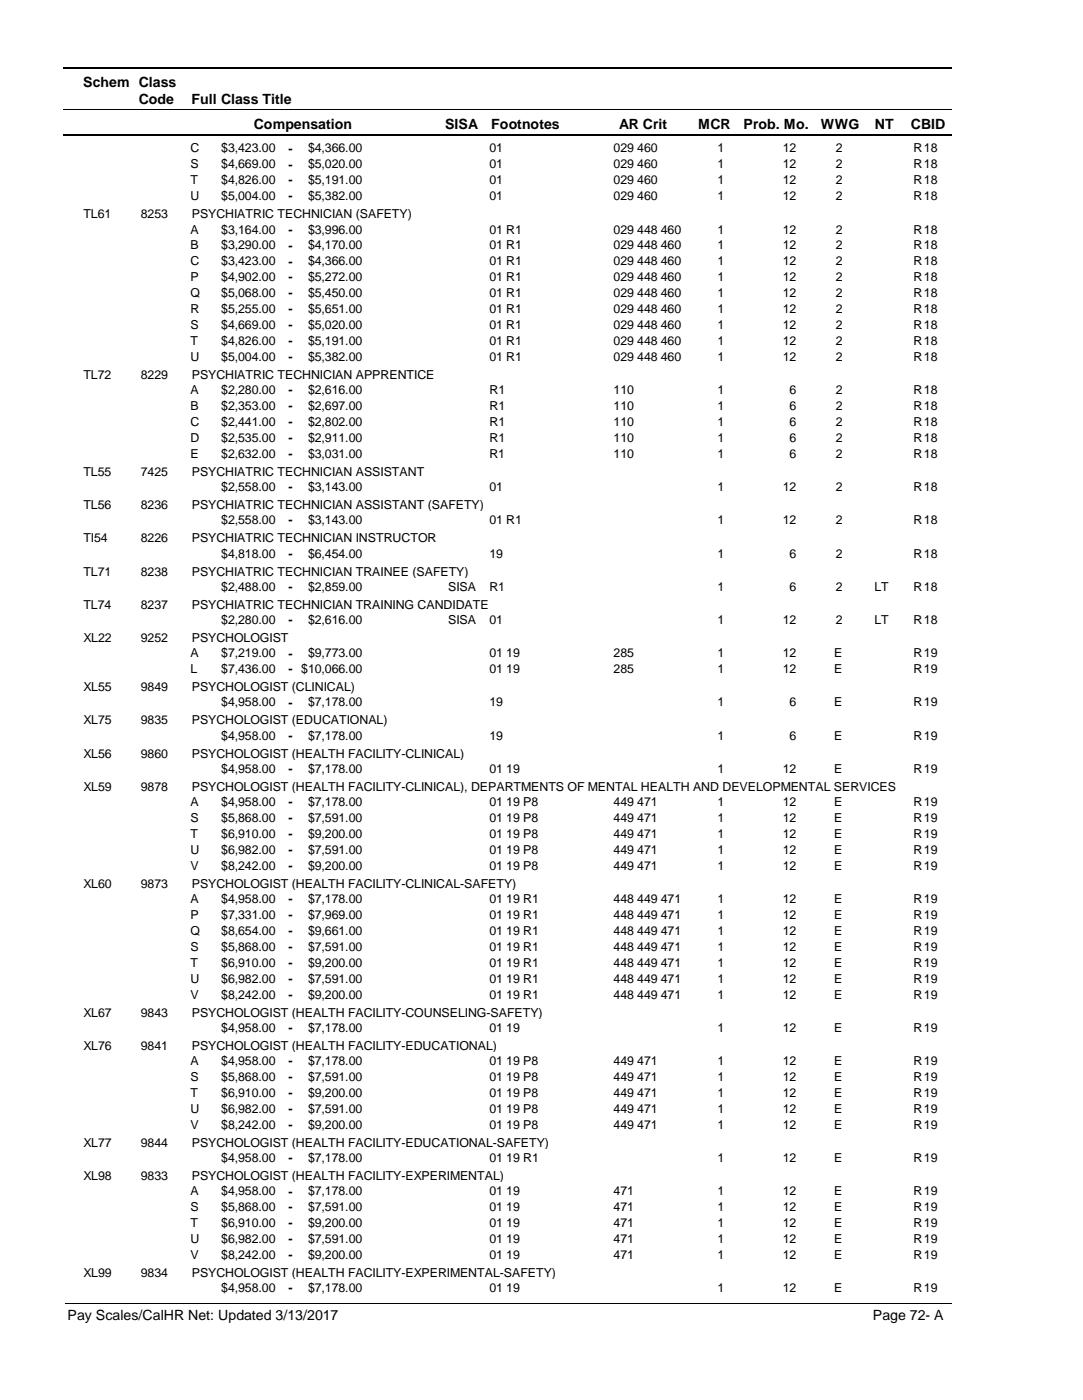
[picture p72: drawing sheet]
<svg xmlns="http://www.w3.org/2000/svg" width="216mm" height="279mm" viewBox="0 0 216 279" stroke-linecap="round" stroke-linejoin="round" font-family="sans-serif">
<defs><g id="words">
<g font-size="2.8">
<text x="16.6" y="17.3">Schem Class</text>
<text x="27.7" y="20.7">Code</text>
<text x="38.2" y="20.7">Full Class Title</text>
<text x="50.6" y="25.7">Compensation</text>
<text x="88.7" y="25.7">SISA</text>
<text x="98" y="25.7">Footnotes</text>
<text x="123.5" y="25.7">AR Crit</text>
<text x="139.2" y="25.7">MCR</text>
<text x="148.3" y="25.7">Prob. Mo.</text>
<text x="163.7" y="25.7">WWG</text>
<text x="174.5" y="25.7">NT</text>
<text x="181.6" y="25.7">CBID</text>
<text x="13.5" y="263.5">Pay Scales/CalHR Net: Updated 3/13/2017</text>
<text x="174.1" y="263.5">Page 72- A</text>
</g>
<g font-size="2.5">
<text x="38" y="30.4">C</text>
<text x="38" y="33.6">S</text>
<text x="44.1" y="30.4">$3,423.00</text>
<text x="44.1" y="33.6">$4,669.00</text>
<text x="57.5" y="30.5">-</text>
<text x="57.5" y="33.6">-</text>
<text x="61.4" y="30.4">$4,366.00</text>
<text x="61.4" y="33.6">$5,020.00</text>
<text x="97.6" y="30.4">01</text>
<text x="97.6" y="33.6">01</text>
<text x="122.4" y="30.4">029 460</text>
<text x="122.4" y="33.6">029 460</text>
<text x="143.1" y="30.4">1</text>
<text x="143.1" y="33.6">1</text>
<text x="156.1" y="30.4">12</text>
<text x="156.1" y="33.6">12</text>
<text x="166.6" y="30.4">2</text>
<text x="166.6" y="33.6">2</text>
<text x="182.2" y="30.4">R</text>
<text x="182.2" y="33.6">R</text>
<text x="184.2" y="30.4">18</text>
<text x="184.2" y="33.6">18</text>
<text x="38" y="36.8">T</text>
<text x="38" y="40">U</text>
<text x="44.1" y="36.8">$4,826.00</text>
<text x="44.1" y="40">$5,004.00</text>
<text x="57.5" y="36.8">-</text>
<text x="57.5" y="40">-</text>
<text x="61.4" y="36.8">$5,191.00</text>
<text x="61.4" y="40">$5,382.00</text>
<text x="97.6" y="36.8">01</text>
<text x="97.6" y="40">01</text>
<text x="122.4" y="36.8">029 460</text>
<text x="122.4" y="40">029 460</text>
<text x="143.1" y="36.8">1</text>
<text x="143.1" y="40">1</text>
<text x="156.1" y="36.8">12</text>
<text x="156.1" y="40">12</text>
<text x="166.6" y="36.8">2</text>
<text x="166.6" y="40">2</text>
<text x="182.2" y="36.8">R</text>
<text x="182.2" y="40">R</text>
<text x="184.2" y="36.8">18</text>
<text x="184.2" y="40">18</text>
<text x="16.6" y="43.5">TL61</text>
<text x="28.1" y="43.5">8253</text>
<text x="38" y="46.6">A</text>
<text x="38.2" y="43.5">PSYCHIATRIC TECHNICIAN (SAFETY)</text>
<text x="44.1" y="46.6">$3,164.00</text>
<text x="57.5" y="46.7">-</text>
<text x="61.4" y="46.6">$3,996.00</text>
<text x="97.6" y="46.6">01 R1</text>
<text x="122.4" y="46.6">029 448 460</text>
<text x="143.1" y="46.6">1</text>
<text x="156.1" y="46.6">12</text>
<text x="166.6" y="46.6">2</text>
<text x="182.2" y="46.6">R</text>
<text x="184.2" y="46.6">18</text>
<text x="38" y="49.8">B</text>
<text x="38" y="53">C</text>
<text x="44.1" y="49.8">$3,290.00</text>
<text x="44.1" y="53">$3,423.00</text>
<text x="57.5" y="49.8">-</text>
<text x="57.5" y="53">-</text>
<text x="61.4" y="49.8">$4,170.00</text>
<text x="61.4" y="53">$4,366.00</text>
<text x="97.6" y="49.8">01 R1</text>
<text x="97.6" y="53">01 R1</text>
<text x="122.4" y="49.8">029 448 460</text>
<text x="122.4" y="53">029 448 460</text>
<text x="143.1" y="49.8">1</text>
<text x="143.1" y="53">1</text>
<text x="156.1" y="49.8">12</text>
<text x="156.1" y="53">12</text>
<text x="166.6" y="49.8">2</text>
<text x="166.6" y="53">2</text>
<text x="182.2" y="49.8">R</text>
<text x="182.2" y="53">R</text>
<text x="184.2" y="49.8">18</text>
<text x="184.2" y="53">18</text>
<text x="38" y="56.1">P</text>
<text x="38" y="59.3">Q</text>
<text x="44.1" y="56.1">$4,902.00</text>
<text x="44.1" y="59.3">$5,068.00</text>
<text x="57.5" y="56.2">-</text>
<text x="57.5" y="59.4">-</text>
<text x="61.4" y="56.1">$5,272.00</text>
<text x="61.4" y="59.3">$5,450.00</text>
<text x="97.6" y="56.1">01 R1</text>
<text x="97.6" y="59.3">01 R1</text>
<text x="122.4" y="56.1">029 448 460</text>
<text x="122.4" y="59.3">029 448 460</text>
<text x="143.1" y="56.1">1</text>
<text x="143.1" y="59.3">1</text>
<text x="156.1" y="56.1">12</text>
<text x="156.1" y="59.3">12</text>
<text x="166.6" y="56.1">2</text>
<text x="166.6" y="59.3">2</text>
<text x="182.2" y="56.1">R</text>
<text x="182.2" y="59.3">R</text>
<text x="184.2" y="56.1">18</text>
<text x="184.2" y="59.3">18</text>
<text x="38" y="62.5">R</text>
<text x="38" y="65.7">S</text>
<text x="44.1" y="62.5">$5,255.00</text>
<text x="44.1" y="65.7">$4,669.00</text>
<text x="57.5" y="62.5">-</text>
<text x="57.5" y="65.7">-</text>
<text x="61.4" y="62.5">$5,651.00</text>
<text x="61.4" y="65.7">$5,020.00</text>
<text x="97.6" y="62.5">01 R1</text>
<text x="97.6" y="65.7">01 R1</text>
<text x="122.4" y="62.5">029 448 460</text>
<text x="122.4" y="65.7">029 448 460</text>
<text x="143.1" y="62.5">1</text>
<text x="143.1" y="65.7">1</text>
<text x="156.1" y="62.5">12</text>
<text x="156.1" y="65.7">12</text>
<text x="166.6" y="62.5">2</text>
<text x="166.6" y="65.7">2</text>
<text x="182.2" y="62.5">R</text>
<text x="182.2" y="65.7">R</text>
<text x="184.2" y="62.5">18</text>
<text x="184.2" y="65.7">18</text>
<text x="38" y="68.8">T</text>
<text x="44.1" y="68.8">$4,826.00</text>
<text x="57.5" y="68.9">-</text>
<text x="61.4" y="68.8">$5,191.00</text>
<text x="97.6" y="68.8">01 R1</text>
<text x="122.4" y="68.8">029 448 460</text>
<text x="143.1" y="68.8">1</text>
<text x="156.1" y="68.8">12</text>
<text x="166.6" y="68.8">2</text>
<text x="182.2" y="68.8">R</text>
<text x="184.2" y="68.8">18</text>
<text x="16.6" y="75.6">TL72</text>
<text x="28.1" y="75.6">8229</text>
<text x="38" y="72">U</text>
<text x="38.2" y="75.6">PSYCHIATRIC TECHNICIAN APPRENTICE</text>
<text x="44.1" y="72">$5,004.00</text>
<text x="57.5" y="72.1">-</text>
<text x="61.4" y="72">$5,382.00</text>
<text x="97.6" y="72">01 R1</text>
<text x="122.4" y="72">029 448 460</text>
<text x="143.1" y="72">1</text>
<text x="156.1" y="72">12</text>
<text x="166.6" y="72">2</text>
<text x="182.2" y="72">R</text>
<text x="184.2" y="72">18</text>
<text x="38" y="78.7">A</text>
<text x="38" y="81.9">B</text>
<text x="44.1" y="78.7">$2,280.00</text>
<text x="44.1" y="81.9">$2,353.00</text>
<text x="57.5" y="78.7">-</text>
<text x="57.5" y="81.9">-</text>
<text x="61.4" y="78.7">$2,616.00</text>
<text x="61.4" y="81.9">$2,697.00</text>
<text x="97.6" y="78.7">R1</text>
<text x="97.6" y="81.9">R1</text>
<text x="122.4" y="78.7">110</text>
<text x="122.4" y="81.9">110</text>
<text x="143.1" y="78.7">1</text>
<text x="143.1" y="81.9">1</text>
<text x="157.5" y="78.7">6</text>
<text x="157.5" y="81.9">6</text>
<text x="166.6" y="78.7">2</text>
<text x="166.6" y="81.9">2</text>
<text x="182.2" y="78.7">R</text>
<text x="182.2" y="81.9">R</text>
<text x="184.2" y="78.7">18</text>
<text x="184.2" y="81.9">18</text>
<text x="38" y="85">C</text>
<text x="38" y="88.2">D</text>
<text x="44.1" y="85">$2,441.00</text>
<text x="44.1" y="88.2">$2,535.00</text>
<text x="57.5" y="85.1">-</text>
<text x="57.5" y="88.2">-</text>
<text x="61.4" y="85">$2,802.00</text>
<text x="61.4" y="88.2">$2,911.00</text>
<text x="97.6" y="85">R1</text>
<text x="97.6" y="88.2">R1</text>
<text x="122.4" y="85">110</text>
<text x="122.4" y="88.2">110</text>
<text x="143.1" y="85">1</text>
<text x="143.1" y="88.2">1</text>
<text x="157.5" y="85">6</text>
<text x="157.5" y="88.2">6</text>
<text x="166.6" y="85">2</text>
<text x="166.6" y="88.2">2</text>
<text x="182.2" y="85">R</text>
<text x="182.2" y="88.2">R</text>
<text x="184.2" y="85">18</text>
<text x="184.2" y="88.2">18</text>
<text x="16.6" y="95">TL55</text>
<text x="28.1" y="95">7425</text>
<text x="38" y="91.4">E</text>
<text x="38.2" y="95">PSYCHIATRIC TECHNICIAN ASSISTANT</text>
<text x="44.1" y="91.4">$2,632.00</text>
<text x="57.5" y="91.4">-</text>
<text x="61.4" y="91.4">$3,031.00</text>
<text x="97.6" y="91.4">R1</text>
<text x="122.4" y="91.4">110</text>
<text x="143.1" y="91.4">1</text>
<text x="157.5" y="91.4">6</text>
<text x="166.6" y="91.4">2</text>
<text x="182.2" y="91.4">R</text>
<text x="184.2" y="91.4">18</text>
<text x="16.6" y="101.6">TL56</text>
<text x="28.1" y="101.6">8236</text>
<text x="38.2" y="101.6">PSYCHIATRIC TECHNICIAN ASSISTANT (SAFETY)</text>
<text x="44.1" y="98">$2,558.00</text>
<text x="57.5" y="98">-</text>
<text x="61.4" y="98">$3,143.00</text>
<text x="97.6" y="98">01</text>
<text x="143.1" y="98">1</text>
<text x="156.1" y="98">12</text>
<text x="166.6" y="98">2</text>
<text x="182.2" y="98">R</text>
<text x="184.2" y="98">18</text>
<text x="44.1" y="104.6">$2,558.00</text>
<text x="57.5" y="104.7">-</text>
<text x="61.4" y="104.6">$3,143.00</text>
<text x="97.6" y="104.6">01 R1</text>
<text x="143.1" y="104.6">1</text>
<text x="156.1" y="104.6">12</text>
<text x="166.6" y="104.6">2</text>
<text x="182.2" y="104.6">R</text>
<text x="184.2" y="104.6">18</text>
<text x="16.6" y="108.2">TI54</text>
<text x="28.1" y="108.2">8226</text>
<text x="38.2" y="108.2">PSYCHIATRIC TECHNICIAN INSTRUCTOR</text>
<text x="44.1" y="111.3">$4,818.00</text>
<text x="57.5" y="111.3">-</text>
<text x="61.4" y="111.3">$6,454.00</text>
<text x="97.6" y="111.3">19</text>
<text x="143.1" y="111.3">1</text>
<text x="157.5" y="111.3">6</text>
<text x="166.6" y="111.3">2</text>
<text x="182.2" y="111.3">R</text>
<text x="184.2" y="111.3">18</text>
<text x="16.6" y="114.9">TL71</text>
<text x="28.1" y="114.9">8238</text>
<text x="38.2" y="114.9">PSYCHIATRIC TECHNICIAN TRAINEE (SAFETY)</text>
<text x="44.1" y="117.9">$2,488.00</text>
<text x="57.5" y="117.9">-</text>
<text x="61.4" y="117.9">$2,859.00</text>
<text x="89.4" y="117.9">SISA</text>
<text x="97.6" y="117.9">R1</text>
<text x="143.1" y="117.9">1</text>
<text x="157.5" y="117.9">6</text>
<text x="166.6" y="117.9">2</text>
<text x="174.4" y="117.9">LT</text>
<text x="182.2" y="117.9">R</text>
<text x="184.2" y="117.9">18</text>
<text x="16.6" y="121.5">TL74</text>
<text x="28.1" y="121.5">8237</text>
<text x="38.2" y="121.5">PSYCHIATRIC TECHNICIAN TRAINING CANDIDATE</text>
<text x="44.1" y="124.5">$2,280.00</text>
<text x="57.5" y="124.6">-</text>
<text x="61.4" y="124.5">$2,616.00</text>
<text x="89.4" y="124.5">SISA</text>
<text x="97.6" y="124.5">01</text>
<text x="143.1" y="124.5">1</text>
<text x="156.1" y="124.5">12</text>
<text x="166.6" y="124.5">2</text>
<text x="174.4" y="124.5">LT</text>
<text x="182.2" y="124.5">R</text>
<text x="184.2" y="124.5">18</text>
<text x="16.6" y="128.1">XL22</text>
<text x="28.1" y="128.1">9252</text>
<text x="38" y="131.2">A</text>
<text x="38.2" y="128.1">PSYCHOLOGIST</text>
<text x="44.1" y="131.2">$7,219.00</text>
<text x="57.5" y="131.2">-</text>
<text x="61.4" y="131.2">$9,773.00</text>
<text x="97.6" y="131.2">01 19</text>
<text x="122.4" y="131.2">285</text>
<text x="143.1" y="131.2">1</text>
<text x="156.1" y="131.2">12</text>
<text x="166.3" y="131.2">E</text>
<text x="182.2" y="131.2">R</text>
<text x="184.2" y="131.2">19</text>
<text x="16.6" y="138">XL55</text>
<text x="28.1" y="138">9849</text>
<text x="38" y="134.4">L</text>
<text x="38.2" y="138">PSYCHOLOGIST (CLINICAL)</text>
<text x="44.1" y="134.4">$7,436.00</text>
<text x="57.5" y="134.4">-</text>
<text x="60.1" y="134.4">$10,066.00</text>
<text x="97.6" y="134.4">01 19</text>
<text x="122.4" y="134.4">285</text>
<text x="143.1" y="134.4">1</text>
<text x="156.1" y="134.4">12</text>
<text x="166.3" y="134.4">E</text>
<text x="182.2" y="134.4">R</text>
<text x="184.2" y="134.4">19</text>
<text x="44.1" y="141">$4,958.00</text>
<text x="57.5" y="141">-</text>
<text x="61.4" y="141">$7,178.00</text>
<text x="97.6" y="141">19</text>
<text x="143.1" y="141">1</text>
<text x="157.5" y="141">6</text>
<text x="166.3" y="141">E</text>
<text x="182.2" y="141">R</text>
<text x="184.2" y="141">19</text>
<text x="16.6" y="144.6">XL75</text>
<text x="28.1" y="144.6">9835</text>
<text x="38.2" y="144.6">PSYCHOLOGIST (EDUCATIONAL)</text>
<text x="44.1" y="147.6">$4,958.00</text>
<text x="57.5" y="147.7">-</text>
<text x="61.4" y="147.6">$7,178.00</text>
<text x="97.6" y="147.6">19</text>
<text x="143.1" y="147.6">1</text>
<text x="157.5" y="147.6">6</text>
<text x="166.3" y="147.6">E</text>
<text x="182.2" y="147.6">R</text>
<text x="184.2" y="147.6">19</text>
<text x="16.6" y="151.2">XL56</text>
<text x="28.1" y="151.2">9860</text>
<text x="38.2" y="151.2">PSYCHOLOGIST (HEALTH FACILITY-CLINICAL)</text>
<text x="44.1" y="154.3">$4,958.00</text>
<text x="57.5" y="154.3">-</text>
<text x="61.4" y="154.3">$7,178.00</text>
<text x="97.6" y="154.3">01 19</text>
<text x="143.1" y="154.3">1</text>
<text x="156.1" y="154.3">12</text>
<text x="166.3" y="154.3">E</text>
<text x="182.2" y="154.3">R</text>
<text x="184.2" y="154.3">19</text>
<text x="16.6" y="157.9">XL59</text>
<text x="28.1" y="157.9">9878</text>
<text x="38" y="160.9">A</text>
<text x="38.2" y="157.9">PSYCHOLOGIST (HEALTH FACILITY-CLINICAL), DEPARTMENTS OF MENTAL HEALTH AND DEVELOPMENTAL SERVICES</text>
<text x="44.1" y="160.9">$4,958.00</text>
<text x="57.5" y="160.9">-</text>
<text x="61.4" y="160.9">$7,178.00</text>
<text x="97.6" y="160.9">01 19 P8</text>
<text x="122.4" y="160.9">449 471</text>
<text x="143.1" y="160.9">1</text>
<text x="156.1" y="160.9">12</text>
<text x="166.3" y="160.9">E</text>
<text x="182.2" y="160.9">R</text>
<text x="184.2" y="160.9">19</text>
<text x="38" y="164.1">S</text>
<text x="38" y="167.2">T</text>
<text x="44.1" y="164.1">$5,868.00</text>
<text x="44.1" y="167.2">$6,910.00</text>
<text x="57.5" y="164.1">-</text>
<text x="57.5" y="167.3">-</text>
<text x="61.4" y="164.1">$7,591.00</text>
<text x="61.4" y="167.2">$9,200.00</text>
<text x="97.6" y="164.1">01 19 P8</text>
<text x="97.6" y="167.2">01 19 P8</text>
<text x="122.4" y="164.1">449 471</text>
<text x="122.4" y="167.2">449 471</text>
<text x="143.1" y="164.1">1</text>
<text x="143.1" y="167.2">1</text>
<text x="156.1" y="164.1">12</text>
<text x="156.1" y="167.2">12</text>
<text x="166.3" y="164.1">E</text>
<text x="166.3" y="167.2">E</text>
<text x="182.2" y="164.1">R</text>
<text x="182.2" y="167.2">R</text>
<text x="184.2" y="164.1">19</text>
<text x="184.2" y="167.2">19</text>
<text x="38" y="170.4">U</text>
<text x="38" y="173.6">V</text>
<text x="44.1" y="170.4">$6,982.00</text>
<text x="44.1" y="173.6">$8,242.00</text>
<text x="57.5" y="170.5">-</text>
<text x="57.5" y="173.6">-</text>
<text x="61.4" y="170.4">$7,591.00</text>
<text x="61.4" y="173.6">$9,200.00</text>
<text x="97.6" y="170.4">01 19 P8</text>
<text x="97.6" y="173.6">01 19 P8</text>
<text x="122.4" y="170.4">449 471</text>
<text x="122.4" y="173.6">449 471</text>
<text x="143.1" y="170.4">1</text>
<text x="143.1" y="173.6">1</text>
<text x="156.1" y="170.4">12</text>
<text x="156.1" y="173.6">12</text>
<text x="166.3" y="170.4">E</text>
<text x="166.3" y="173.6">E</text>
<text x="182.2" y="170.4">R</text>
<text x="182.2" y="173.6">R</text>
<text x="184.2" y="170.4">19</text>
<text x="184.2" y="173.6">19</text>
<text x="16.6" y="177.2">XL60</text>
<text x="28.1" y="177.2">9873</text>
<text x="38.2" y="177.2">PSYCHOLOGIST (HEALTH FACILITY-CLINICAL-SAFETY)</text>
<text x="38" y="180.3">A</text>
<text x="38" y="183.4">P</text>
<text x="44.1" y="180.3">$4,958.00</text>
<text x="44.1" y="183.4">$7,331.00</text>
<text x="57.5" y="180.3">-</text>
<text x="57.5" y="183.5">-</text>
<text x="61.4" y="180.3">$7,178.00</text>
<text x="61.4" y="183.4">$7,969.00</text>
<text x="97.6" y="180.3">01 19 R1</text>
<text x="97.6" y="183.4">01 19 R1</text>
<text x="122.4" y="180.3">448 449 471</text>
<text x="122.4" y="183.4">448 449 471</text>
<text x="143.1" y="180.3">1</text>
<text x="143.1" y="183.4">1</text>
<text x="156.1" y="180.3">12</text>
<text x="156.1" y="183.4">12</text>
<text x="166.3" y="180.3">E</text>
<text x="166.3" y="183.4">E</text>
<text x="182.2" y="180.3">R</text>
<text x="182.2" y="183.4">R</text>
<text x="184.2" y="180.3">19</text>
<text x="184.2" y="183.4">19</text>
<text x="38" y="186.6">Q</text>
<text x="38" y="189.8">S</text>
<text x="44.1" y="186.6">$8,654.00</text>
<text x="44.1" y="189.8">$5,868.00</text>
<text x="57.5" y="186.6">-</text>
<text x="57.5" y="189.8">-</text>
<text x="61.4" y="186.6">$9,661.00</text>
<text x="61.4" y="189.8">$7,591.00</text>
<text x="97.6" y="186.6">01 19 R1</text>
<text x="97.6" y="189.8">01 19 R1</text>
<text x="122.4" y="186.6">448 449 471</text>
<text x="122.4" y="189.8">448 449 471</text>
<text x="143.1" y="186.6">1</text>
<text x="143.1" y="189.8">1</text>
<text x="156.1" y="186.6">12</text>
<text x="156.1" y="189.8">12</text>
<text x="166.3" y="186.6">E</text>
<text x="166.3" y="189.8">E</text>
<text x="182.2" y="186.6">R</text>
<text x="182.2" y="189.8">R</text>
<text x="184.2" y="186.6">19</text>
<text x="184.2" y="189.8">19</text>
<text x="38" y="193">T</text>
<text x="38" y="196.1">U</text>
<text x="44.1" y="193">$6,910.00</text>
<text x="44.1" y="196.1">$6,982.00</text>
<text x="57.5" y="193">-</text>
<text x="57.5" y="196.2">-</text>
<text x="61.4" y="193">$9,200.00</text>
<text x="61.4" y="196.1">$7,591.00</text>
<text x="97.6" y="193">01 19 R1</text>
<text x="97.6" y="196.1">01 19 R1</text>
<text x="122.4" y="193">448 449 471</text>
<text x="122.4" y="196.1">448 449 471</text>
<text x="143.1" y="193">1</text>
<text x="143.1" y="196.1">1</text>
<text x="156.1" y="193">12</text>
<text x="156.1" y="196.1">12</text>
<text x="166.3" y="193">E</text>
<text x="166.3" y="196.1">E</text>
<text x="182.2" y="193">R</text>
<text x="182.2" y="196.1">R</text>
<text x="184.2" y="193">19</text>
<text x="184.2" y="196.1">19</text>
<text x="16.6" y="202.9">XL67</text>
<text x="28.1" y="202.9">9843</text>
<text x="38" y="199.3">V</text>
<text x="38.2" y="202.9">PSYCHOLOGIST (HEALTH FACILITY-COUNSELING-SAFETY)</text>
<text x="44.1" y="199.3">$8,242.00</text>
<text x="57.5" y="199.4">-</text>
<text x="61.4" y="199.3">$9,200.00</text>
<text x="97.6" y="199.3">01 19 R1</text>
<text x="122.4" y="199.3">448 449 471</text>
<text x="143.1" y="199.3">1</text>
<text x="156.1" y="199.3">12</text>
<text x="166.3" y="199.3">E</text>
<text x="182.2" y="199.3">R</text>
<text x="184.2" y="199.3">19</text>
<text x="16.6" y="209.6">XL76</text>
<text x="28.1" y="209.6">9841</text>
<text x="38.2" y="209.6">PSYCHOLOGIST (HEALTH FACILITY-EDUCATIONAL)</text>
<text x="44.1" y="206">$4,958.00</text>
<text x="57.5" y="206">-</text>
<text x="61.4" y="206">$7,178.00</text>
<text x="97.6" y="206">01 19</text>
<text x="143.1" y="206">1</text>
<text x="156.1" y="206">12</text>
<text x="166.3" y="206">E</text>
<text x="182.2" y="206">R</text>
<text x="184.2" y="206">19</text>
<text x="38" y="212.6">A</text>
<text x="38" y="215.7">S</text>
<text x="44.1" y="212.6">$4,958.00</text>
<text x="44.1" y="215.7">$5,868.00</text>
<text x="57.5" y="212.6">-</text>
<text x="57.5" y="215.8">-</text>
<text x="61.4" y="212.6">$7,178.00</text>
<text x="61.4" y="215.7">$7,591.00</text>
<text x="97.6" y="212.6">01 19 P8</text>
<text x="97.6" y="215.7">01 19 P8</text>
<text x="122.4" y="212.6">449 471</text>
<text x="122.4" y="215.7">449 471</text>
<text x="143.1" y="212.6">1</text>
<text x="143.1" y="215.7">1</text>
<text x="156.1" y="212.6">12</text>
<text x="156.1" y="215.7">12</text>
<text x="166.3" y="212.6">E</text>
<text x="166.3" y="215.7">E</text>
<text x="182.2" y="212.6">R</text>
<text x="182.2" y="215.7">R</text>
<text x="184.2" y="212.6">19</text>
<text x="184.2" y="215.7">19</text>
<text x="38" y="218.9">T</text>
<text x="44.1" y="218.9">$6,910.00</text>
<text x="57.5" y="219">-</text>
<text x="61.4" y="218.9">$9,200.00</text>
<text x="97.6" y="218.9">01 19 P8</text>
<text x="122.4" y="218.9">449 471</text>
<text x="143.1" y="218.9">1</text>
<text x="156.1" y="218.9">12</text>
<text x="166.3" y="218.9">E</text>
<text x="182.2" y="218.9">R</text>
<text x="184.2" y="218.9">19</text>
<text x="38" y="222.1">U</text>
<text x="38" y="225.3">V</text>
<text x="44.1" y="222.1">$6,982.00</text>
<text x="44.1" y="225.3">$8,242.00</text>
<text x="57.5" y="222.1">-</text>
<text x="57.5" y="225.3">-</text>
<text x="61.4" y="222.1">$7,591.00</text>
<text x="61.4" y="225.3">$9,200.00</text>
<text x="97.6" y="222.1">01 19 P8</text>
<text x="97.6" y="225.3">01 19 P8</text>
<text x="122.4" y="222.1">449 471</text>
<text x="122.4" y="225.3">449 471</text>
<text x="143.1" y="222.1">1</text>
<text x="143.1" y="225.3">1</text>
<text x="156.1" y="222.1">12</text>
<text x="156.1" y="225.3">12</text>
<text x="166.3" y="222.1">E</text>
<text x="166.3" y="225.3">E</text>
<text x="182.2" y="222.1">R</text>
<text x="182.2" y="225.3">R</text>
<text x="184.2" y="222.1">19</text>
<text x="184.2" y="225.3">19</text>
<text x="16.6" y="228.9">XL77</text>
<text x="28.1" y="228.9">9844</text>
<text x="38.2" y="228.9">PSYCHOLOGIST (HEALTH FACILITY-EDUCATIONAL-SAFETY)</text>
<text x="44.1" y="231.9">$4,958.00</text>
<text x="57.5" y="232">-</text>
<text x="61.4" y="231.9">$7,178.00</text>
<text x="97.6" y="231.9">01 19 R1</text>
<text x="143.1" y="231.9">1</text>
<text x="156.1" y="231.9">12</text>
<text x="166.3" y="231.9">E</text>
<text x="182.2" y="231.9">R</text>
<text x="184.2" y="231.9">19</text>
<text x="16.6" y="235.5">XL98</text>
<text x="28.1" y="235.5">9833</text>
<text x="38" y="238.6">A</text>
<text x="38.2" y="235.5">PSYCHOLOGIST (HEALTH FACILITY-EXPERIMENTAL)</text>
<text x="44.1" y="238.6">$4,958.00</text>
<text x="57.5" y="238.6">-</text>
<text x="61.4" y="238.6">$7,178.00</text>
<text x="97.6" y="238.6">01 19</text>
<text x="122.4" y="238.6">471</text>
<text x="143.1" y="238.6">1</text>
<text x="156.1" y="238.6">12</text>
<text x="166.3" y="238.6">E</text>
<text x="182.2" y="238.6">R</text>
<text x="184.2" y="238.6">19</text>
<text x="38" y="241.8">S</text>
<text x="38" y="244.9">T</text>
<text x="44.1" y="241.8">$5,868.00</text>
<text x="44.1" y="244.9">$6,910.00</text>
<text x="57.5" y="241.8">-</text>
<text x="57.5" y="245">-</text>
<text x="61.4" y="241.8">$7,591.00</text>
<text x="61.4" y="244.9">$9,200.00</text>
<text x="97.6" y="241.8">01 19</text>
<text x="97.6" y="244.9">01 19</text>
<text x="122.4" y="241.8">471</text>
<text x="122.4" y="244.9">471</text>
<text x="143.1" y="241.8">1</text>
<text x="143.1" y="244.9">1</text>
<text x="156.1" y="241.8">12</text>
<text x="156.1" y="244.9">12</text>
<text x="166.3" y="241.8">E</text>
<text x="166.3" y="244.9">E</text>
<text x="182.2" y="241.8">R</text>
<text x="182.2" y="244.9">R</text>
<text x="184.2" y="241.8">19</text>
<text x="184.2" y="244.9">19</text>
<text x="38" y="248.1">U</text>
<text x="38" y="251.3">V</text>
<text x="44.1" y="248.1">$6,982.00</text>
<text x="44.1" y="251.3">$8,242.00</text>
<text x="57.5" y="248.1">-</text>
<text x="57.5" y="251.3">-</text>
<text x="61.4" y="248.1">$7,591.00</text>
<text x="61.4" y="251.3">$9,200.00</text>
<text x="97.6" y="248.1">01 19</text>
<text x="97.6" y="251.3">01 19</text>
<text x="122.4" y="248.1">471</text>
<text x="122.4" y="251.3">471</text>
<text x="143.1" y="248.1">1</text>
<text x="143.1" y="251.3">1</text>
<text x="156.1" y="248.1">12</text>
<text x="156.1" y="251.3">12</text>
<text x="166.3" y="248.1">E</text>
<text x="166.3" y="251.3">E</text>
<text x="182.2" y="248.1">R</text>
<text x="182.2" y="251.3">R</text>
<text x="184.2" y="248.1">19</text>
<text x="184.2" y="251.3">19</text>
<text x="16.6" y="254.9">XL99</text>
<text x="28.1" y="254.9">9834</text>
<text x="38.2" y="254.9">PSYCHOLOGIST (HEALTH FACILITY-EXPERIMENTAL-SAFETY)</text>
<text x="44.1" y="257.9">$4,958.00</text>
<text x="57.5" y="257.9">-</text>
<text x="61.4" y="257.9">$7,178.00</text>
<text x="97.6" y="257.9">01 19</text>
<text x="143.1" y="257.9">1</text>
<text x="156.1" y="257.9">12</text>
<text x="166.3" y="257.9">E</text>
<text x="182.2" y="257.9">R</text>
<text x="184.2" y="257.9">19</text>
</g>
</g></defs>
<path d="M12.7 13.5h177.1" fill="none" stroke="#000" stroke-width=".36"/>
<path d="M12.7 21.9h177.1" fill="none" stroke="#000" stroke-width=".2"/>
<path d="M12.7 27h177.1" fill="none" stroke="#000" stroke-width=".35"/>
<g fill="#fff">
<path d="M40.4 27.8h16.2v3h-16.2z" fill-rule="evenodd"/>
<path d="M183.9 27.8h4.1v3h-4.1z" fill-rule="evenodd"/>
<path d="M40.4 31h16.2v3h-16.2z" fill-rule="evenodd"/>
<path d="M183.9 31h4.1v3h-4.1z" fill-rule="evenodd"/>
<path d="M40.4 34.2h16.2v3h-16.2z" fill-rule="evenodd"/>
<path d="M183.9 34.2h4.1v3h-4.1z" fill-rule="evenodd"/>
<path d="M40.4 37.4h16.2v2.9h-16.2z" fill-rule="evenodd"/>
<path d="M183.9 37.4h4.1v2.9h-4.1z" fill-rule="evenodd"/>
<path d="M40.4 44h16.2v3h-16.2z" fill-rule="evenodd"/>
<path d="M183.9 44h4.1v3h-4.1z" fill-rule="evenodd"/>
<path d="M40.4 47.2h16.2v3h-16.2z" fill-rule="evenodd"/>
<path d="M183.9 47.2h4.1v3h-4.1z" fill-rule="evenodd"/>
<path d="M40.4 50.4h16.2v2.9h-16.2z" fill-rule="evenodd"/>
<path d="M183.9 50.4h4.1v2.9h-4.1z" fill-rule="evenodd"/>
<path d="M40.4 53.5h16.2v3h-16.2z" fill-rule="evenodd"/>
<path d="M183.9 53.5h4.1v3h-4.1z" fill-rule="evenodd"/>
<path d="M40.4 56.7h16.2v3h-16.2z" fill-rule="evenodd"/>
<path d="M183.9 56.7h4.1v3h-4.1z" fill-rule="evenodd"/>
<path d="M40.4 59.9h16.2v3h-16.2z" fill-rule="evenodd"/>
<path d="M183.9 59.9h4.1v3h-4.1z" fill-rule="evenodd"/>
<path d="M40.4 63.1h16.2v2.9h-16.2z" fill-rule="evenodd"/>
<path d="M183.9 63.1h4.1v2.9h-4.1z" fill-rule="evenodd"/>
<path d="M40.4 66.2h16.2v3h-16.2z" fill-rule="evenodd"/>
<path d="M183.9 66.2h4.1v3h-4.1z" fill-rule="evenodd"/>
<path d="M40.4 69.4h16.2v3h-16.2z" fill-rule="evenodd"/>
<path d="M183.9 69.4h4.1v3h-4.1z" fill-rule="evenodd"/>
<path d="M40.4 76.1h16.2v2.9h-16.2z" fill-rule="evenodd"/>
<path d="M183.9 76.1h4.1v2.9h-4.1z" fill-rule="evenodd"/>
<path d="M40.4 79.2h16.2v3h-16.2z" fill-rule="evenodd"/>
<path d="M183.9 79.2h4.1v3h-4.1z" fill-rule="evenodd"/>
<path d="M40.4 82.4h16.2v3h-16.2z" fill-rule="evenodd"/>
<path d="M183.9 82.4h4.1v3h-4.1z" fill-rule="evenodd"/>
<path d="M40.4 85.6h16.2v3h-16.2z" fill-rule="evenodd"/>
<path d="M183.9 85.6h4.1v3h-4.1z" fill-rule="evenodd"/>
<path d="M40.4 88.8h16.2v3h-16.2z" fill-rule="evenodd"/>
<path d="M183.9 88.8h4.1v3h-4.1z" fill-rule="evenodd"/>
<path d="M40.4 95.4h16.2v3h-16.2z" fill-rule="evenodd"/>
<path d="M183.9 95.4h4.1v3h-4.1z" fill-rule="evenodd"/>
<path d="M40.4 102h16.2v3h-16.2z" fill-rule="evenodd"/>
<path d="M183.9 102h4.1v3h-4.1z" fill-rule="evenodd"/>
<path d="M40.4 108.7h16.2v3h-16.2z" fill-rule="evenodd"/>
<path d="M183.9 108.7h4.1v3h-4.1z" fill-rule="evenodd"/>
<path d="M40.4 115.3h16.2v3h-16.2z" fill-rule="evenodd"/>
<path d="M183.9 115.3h4.1v3h-4.1z" fill-rule="evenodd"/>
<path d="M40.4 121.9h16.2v3h-16.2z" fill-rule="evenodd"/>
<path d="M183.9 121.9h4.1v3h-4.1z" fill-rule="evenodd"/>
<path d="M40.4 128.6h16.2v3h-16.2z" fill-rule="evenodd"/>
<path d="M183.9 128.6h4.1v3h-4.1z" fill-rule="evenodd"/>
<path d="M40.4 131.8h16.2v3h-16.2z" fill-rule="evenodd"/>
<path d="M183.9 131.8h4.1v3h-4.1z" fill-rule="evenodd"/>
<path d="M40.4 138.4h16.2v3h-16.2z" fill-rule="evenodd"/>
<path d="M183.9 138.4h4.1v3h-4.1z" fill-rule="evenodd"/>
<path d="M40.4 145h16.2v3h-16.2z" fill-rule="evenodd"/>
<path d="M183.9 145h4.1v3h-4.1z" fill-rule="evenodd"/>
<path d="M40.4 151.7h16.2v3h-16.2z" fill-rule="evenodd"/>
<path d="M183.9 151.7h4.1v3h-4.1z" fill-rule="evenodd"/>
<path d="M40.4 158.3h16.2v3h-16.2z" fill-rule="evenodd"/>
<path d="M183.9 158.3h4.1v3h-4.1z" fill-rule="evenodd"/>
<path d="M40.4 161.5h16.2v2.9h-16.2z" fill-rule="evenodd"/>
<path d="M183.9 161.5h4.1v2.9h-4.1z" fill-rule="evenodd"/>
<path d="M40.4 164.6h16.2v3h-16.2z" fill-rule="evenodd"/>
<path d="M183.9 164.6h4.1v3h-4.1z" fill-rule="evenodd"/>
<path d="M40.4 167.8h16.2v3h-16.2z" fill-rule="evenodd"/>
<path d="M183.9 167.8h4.1v3h-4.1z" fill-rule="evenodd"/>
<path d="M40.4 171h16.2v3h-16.2z" fill-rule="evenodd"/>
<path d="M183.9 171h4.1v3h-4.1z" fill-rule="evenodd"/>
<path d="M40.4 177.6h16.2v3h-16.2z" fill-rule="evenodd"/>
<path d="M183.9 177.6h4.1v3h-4.1z" fill-rule="evenodd"/>
<path d="M40.4 180.8h16.2v3h-16.2z" fill-rule="evenodd"/>
<path d="M183.9 180.8h4.1v3h-4.1z" fill-rule="evenodd"/>
<path d="M40.4 184h16.2v3h-16.2z" fill-rule="evenodd"/>
<path d="M183.9 184h4.1v3h-4.1z" fill-rule="evenodd"/>
<path d="M40.4 187.2h16.2v3h-16.2z" fill-rule="evenodd"/>
<path d="M183.9 187.2h4.1v3h-4.1z" fill-rule="evenodd"/>
<path d="M40.4 190.4h16.2v2.9h-16.2z" fill-rule="evenodd"/>
<path d="M183.9 190.4h4.1v2.9h-4.1z" fill-rule="evenodd"/>
<path d="M40.4 193.5h16.2v3h-16.2z" fill-rule="evenodd"/>
<path d="M183.9 193.5h4.1v3h-4.1z" fill-rule="evenodd"/>
<path d="M40.4 196.7h16.2v3h-16.2z" fill-rule="evenodd"/>
<path d="M183.9 196.7h4.1v3h-4.1z" fill-rule="evenodd"/>
<path d="M40.4 203.4h16.2v2.9h-16.2z" fill-rule="evenodd"/>
<path d="M183.9 203.4h4.1v2.9h-4.1z" fill-rule="evenodd"/>
<path d="M40.4 210h16.2v2.9h-16.2z" fill-rule="evenodd"/>
<path d="M183.9 210h4.1v2.9h-4.1z" fill-rule="evenodd"/>
<path d="M40.4 213.1h16.2v3h-16.2z" fill-rule="evenodd"/>
<path d="M183.9 213.1h4.1v3h-4.1z" fill-rule="evenodd"/>
<path d="M40.4 216.3h16.2v3h-16.2z" fill-rule="evenodd"/>
<path d="M183.9 216.3h4.1v3h-4.1z" fill-rule="evenodd"/>
<path d="M40.4 219.5h16.2v3h-16.2z" fill-rule="evenodd"/>
<path d="M183.9 219.5h4.1v3h-4.1z" fill-rule="evenodd"/>
<path d="M40.4 222.7h16.2v2.9h-16.2z" fill-rule="evenodd"/>
<path d="M183.9 222.7h4.1v2.9h-4.1z" fill-rule="evenodd"/>
<path d="M40.4 229.3h16.2v3h-16.2z" fill-rule="evenodd"/>
<path d="M183.9 229.3h4.1v3h-4.1z" fill-rule="evenodd"/>
<path d="M40.4 236h16.2v3h-16.2z" fill-rule="evenodd"/>
<path d="M183.9 236h4.1v3h-4.1z" fill-rule="evenodd"/>
<path d="M40.4 239.1h16.2v3h-16.2z" fill-rule="evenodd"/>
<path d="M183.9 239.1h4.1v3h-4.1z" fill-rule="evenodd"/>
<path d="M40.4 242.3h16.2v3h-16.2z" fill-rule="evenodd"/>
<path d="M183.9 242.3h4.1v3h-4.1z" fill-rule="evenodd"/>
<path d="M40.4 245.5h16.2v3h-16.2z" fill-rule="evenodd"/>
<path d="M183.9 245.5h4.1v3h-4.1z" fill-rule="evenodd"/>
<path d="M40.4 248.7h16.2v3h-16.2z" fill-rule="evenodd"/>
<path d="M183.9 248.7h4.1v3h-4.1z" fill-rule="evenodd"/>
<path d="M40.4 255.3h16.2v3h-16.2z" fill-rule="evenodd"/>
<path d="M183.9 255.3h4.1v3h-4.1z" fill-rule="evenodd"/>
</g>
<path d="M13.1 260.1h176.7" fill="none" stroke="#000" stroke-width=".2"/>
<use href="#words"/>
</svg>
